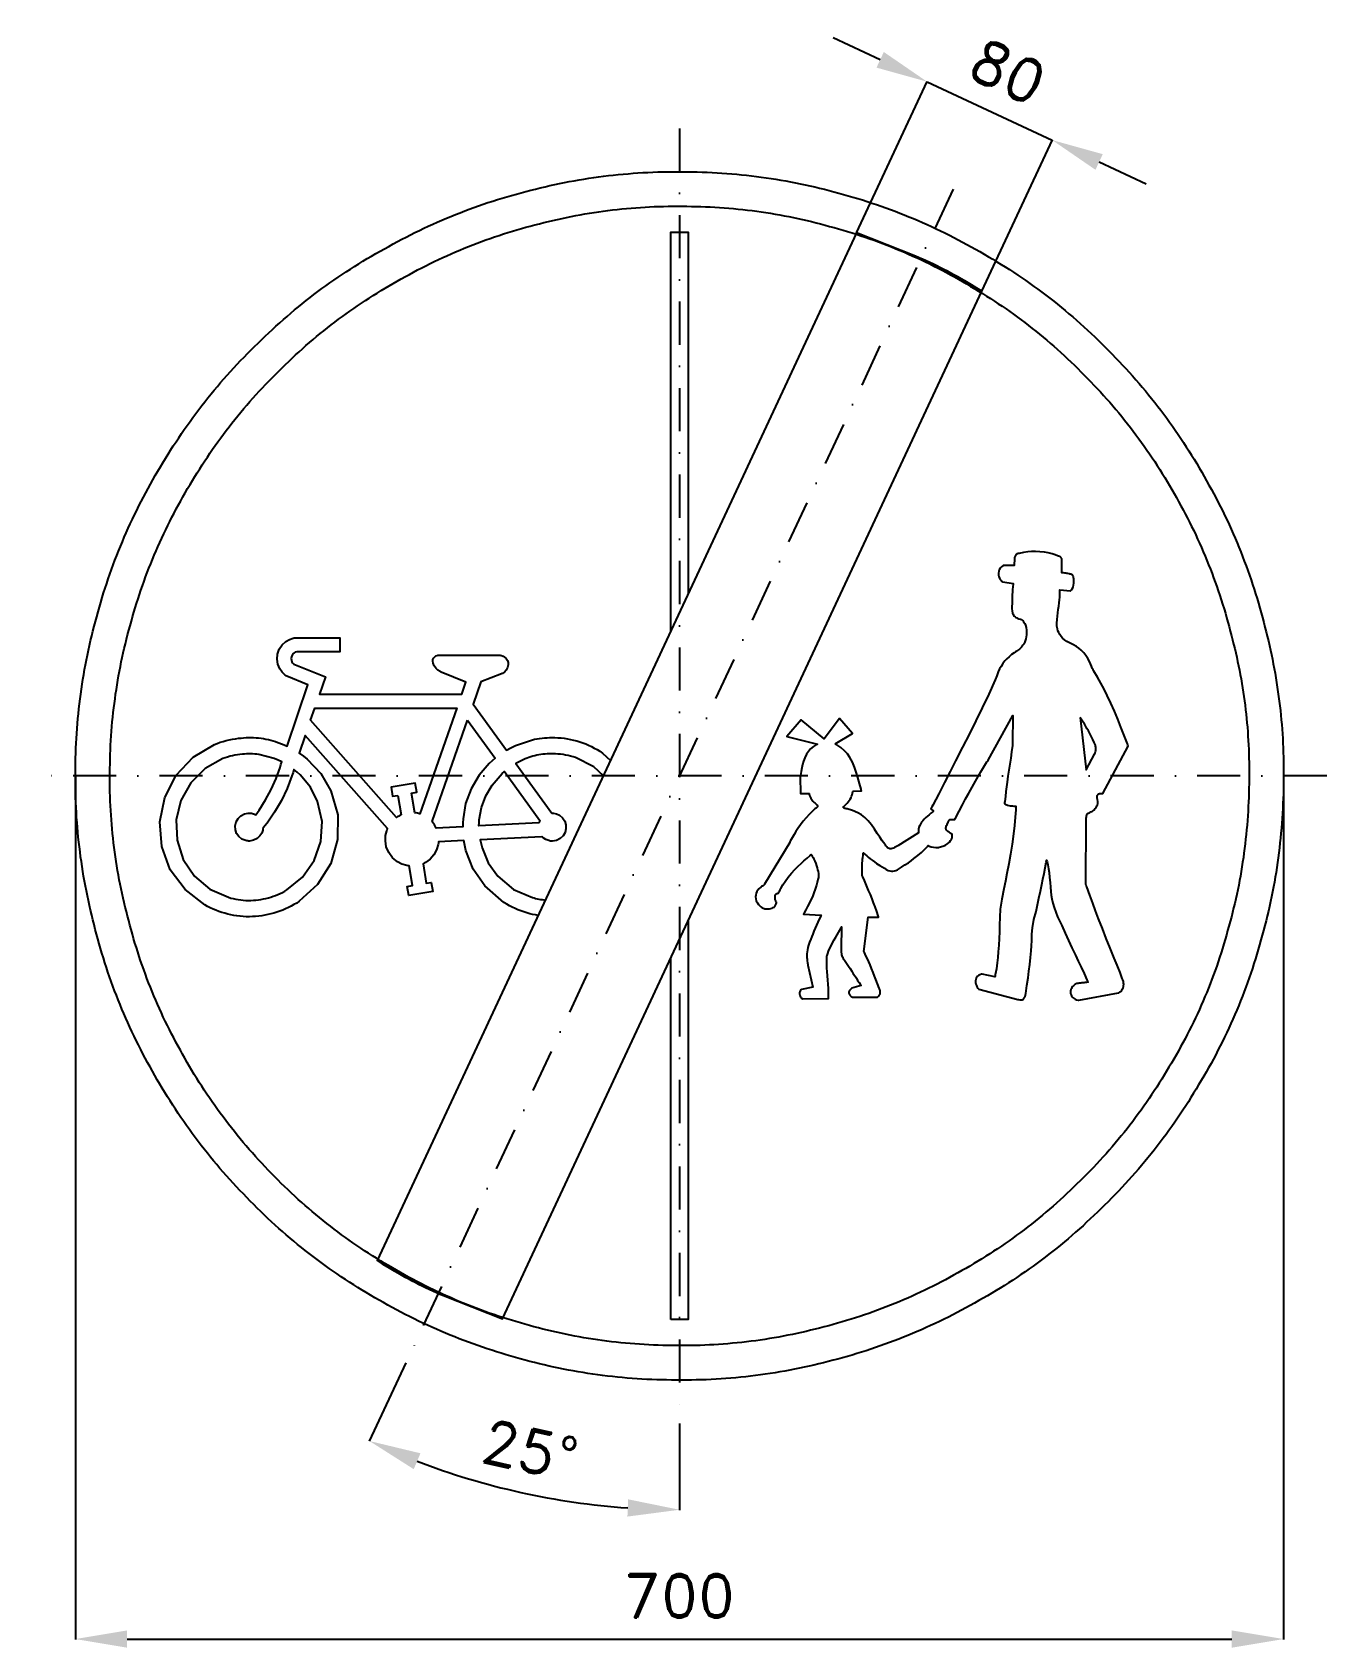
# Model space of a CAD drawing. Header units: millimetres. Extents: x -375 to 375, y -505 to 431.
import ezdxf

# ---------------------------------------------------------------- set-up
doc = ezdxf.new("R2010")
doc.units = ezdxf.units.MM
doc.header["$LTSCALE"] = 5
doc.linetypes.add('ČERCHOVANÁX2', pattern=[2, 1, -0.5, 0, -0.5])
doc.layers.add('Kóty', color=2, linetype='Continuous')
doc.layers.add('Značka', color=7, linetype='Continuous')
doc.styles.get("Standard").update_dxf_attribs({"font": 'romand.shx', "height": 25})
doc.dimstyles.get("Standard").update_dxf_attribs({"dimtxt": 25, "dimasz": 30, "dimexe": 0.18, "dimexo": 0.0625, "dimgap": 12.5, "dimtad": 1, "dimdec": 0, "dimzin": 0, "dimdsep": 46, "dimtxsty": 'Standard', "dimcen": 0.09, "dimadec": 0, "dimazin": 0, "dimtfac": 1, "dimtdec": 0, "dimtofl": 0, "dimtmove": 0, "dimatfit": 3, "dimfxl": 1, "dimtolj": 1, "dimtzin": 0, "dimarcsym": 0})

msp = doc.modelspace()

# ---------------------------------------------------------------- blocks, each defined once
blk = doc.blocks.new('*D2')
at = {"layer": 'Defpoints', "color": 0, "transparency": 16777216}
for p in [(-350.05, 0), (350, -4.58), (350, -500.03)]:
    blk.add_point(p, dxfattribs=at)
at = {"layer": 'Kóty', "color": 0, "lineweight": -2, "transparency": 16777216}
for p, q in [((-350.05, -0.06), (-350.05, -500.21)), ((350, -4.64), (350, -500.21)), ((-320.05, -500.03), (320, -500.03))]:
    blk.add_line(p, q, dxfattribs=at)
at = {"layer": 'Kóty', "color": 0, "transparency": 16777216}
for points in [[(-320.05, -495.03), (-320.05, -505.03), (-350.05, -500.03)], [(320, -495.03), (320, -505.03), (350, -500.03)]]:
    blk.add_solid(points, dxfattribs=at)
at = {"layer": 'Kóty', "color": 0, "transparency": 16777216, "insert": (-0.03, -475.03), "char_height": 25, "attachment_point": 5}
blk.add_mtext('\\A1;700', dxfattribs=at)
blk = doc.blocks.new('*D3')
at = {"layer": 'Defpoints', "color": 0, "transparency": 16777216}
for p in [(215.95, 368.33), (102.6, 314.6), (175.1, 280.77)]:
    blk.add_point(p, dxfattribs=at)
at = {"layer": 'Kóty', "color": 0, "lineweight": -2, "transparency": 16777216}
for p, q in [((116.27, 414.84), (89.08, 427.53)), ((102.63, 314.66), (143.53, 402.32)), ((175.13, 280.83), (216.03, 368.5)), ((243.14, 355.65), (270.32, 342.96))]:
    blk.add_line(p, q, dxfattribs=at)
at = {"layer": 'Kóty', "color": 0, "transparency": 16777216}
for points in [[(118.38, 419.37), (114.15, 410.31), (143.45, 402.16)], [(245.25, 360.18), (241.02, 351.12), (215.95, 368.33)]]:
    blk.add_solid(points, dxfattribs=at)
at = {"layer": 'Kóty', "color": 0, "transparency": 16777216, "insert": (190.27, 407.9), "char_height": 25, "attachment_point": 5, "rotation": 334.98787}
blk.add_mtext('\\A1;80', dxfattribs=at)
blk = doc.blocks.new('*D4')
at = {"layer": 'Defpoints', "color": 0, "transparency": 16777216}
for p in [(0, 375), (158.48, 339.87), (-158.48, -339.87), (0, -375), (-121.93, -407.27)]:
    blk.add_point(p, dxfattribs=at)
at = {"layer": 'Kóty', "color": 0, "lineweight": -2, "transparency": 16777216}
for p, q in [((-158.51, -339.92), (-179.74, -385.46)), ((0, -375.06), (0, -425.31))]:
    blk.add_line(p, q, dxfattribs=at)
blk.add_arc((0, 0), 425.13, 249.04403, 265.95597, dxfattribs=at)
at = {"layer": 'Kóty', "color": 0, "transparency": 16777216}
for points in [[(-154, -401.61), (-150.1, -392.41), (-179.67, -385.3)], [(-29.8, -419.07), (-30.16, -429.07), (0, -425.13)]]:
    blk.add_solid(points, dxfattribs=at)
at = {"layer": 'Kóty', "color": 0, "transparency": 16777216, "insert": (-86.6, -390.64), "char_height": 25, "attachment_point": 5, "rotation": 347.5}
blk.add_mtext('\\A1;25°', dxfattribs=at)

# ---------------------------------------------------------------- dimensions: what is measured, and where the dimension line sits
at = {"layer": 'Kóty'}
dim = msp.add_aligned_dim(p1=(102.6, 314.601), p2=(175.1, 280.775), distance=96.6194, dimstyle='Standard', dxfattribs=at)
dim.commit()
dim.dimension.update_dxf_attribs({"geometry": '*D3', "text_midpoint": (190.2719, 407.9017)})
dim = msp.add_angular_dim_2l(base=(-121.9282, -407.2686), line1=((0, 375), (0, -375)), line2=((158.4818, 339.8654), (-158.4818, -339.8654)), dimstyle='Standard', dxfattribs=at)
dim.commit()
dim.dimension.update_dxf_attribs({"geometry": '*D4', "text_midpoint": (-86.6037, -390.6438)})
dim = msp.add_linear_dim(base=(350, -500.0294), p1=(-350.0536, 0), p2=(350, -4.581), dimstyle='Standard', dxfattribs=at)
dim.commit()
dim.dimension.update_dxf_attribs({"geometry": '*D2', "text_midpoint": (-0.0268, -475.0294)})

# ---------------------------------------------------------------- linework, layer by layer
at = {"layer": 'Kóty'}
msp.add_lwpolyline([(143.4517, 402.1593), (215.9517, 368.3333)], dxfattribs=at)
at = {"layer": 'Značka', "color": 6, "linetype": 'ČERCHOVANÁX2', "lineweight": 25, "ltscale": 5}
for p, q in [((0, 375), (0, -375)), ((158.4818, 339.8654), (-158.4818, -339.8654)), ((375, 0), (-375, 0))]:
    msp.add_line(p, q, dxfattribs=at)
at = {"layer": 'Značka', "color": 5}
for points in [[(350, 0), (350, -2.291), (350, -4.581, -0.0321663), (346.5, -50.208, -0.0357268), (336.9, -95.004, -0.0366679), (321.8, -138.262, -0.0347487), (300.8, -178.953, -0.0340422), (275, -216.774, -0.0344423), (244.2, -250.7057, -0.0345546), (209.5, -280.5629, -0.0344262), (171, -305.3736, -0.034386), (129.7, -325.2231, -0.0344168), (86.2, -339.2308, -0.0344232), (41.2, -347.7241, -0.0344159), (-4.6, -349.97, -0.0344167), (-50.2, -346.5273, -0.034417), (-95, -336.8593, -0.0344219), (-138.2, -321.7156, -0.0344258), (-179, -300.7922, -0.0344196), (-216.8, -274.9795, -0.0344135), (-250.7, -244.227, -0.0344027), (-280.6, -209.504, -0.0344212), (-305.4, -171.017, -0.0344081), (-325.2, -129.751, -0.0344167), (-339.2, -86.154, -0.034422), (-347.7, -41.156, -0.0344239), (-350, 4.581, -0.0344186), (-346.5, 50.244, -0.0344066), (-336.9, 95.004, -0.0344079), (-321.7, 138.22, -0.0344215), (-300.8, 178.953, -0.0344123), (-275, 216.776, -0.0344159), (-244.2, 250.706, -0.0344112), (-209.5, 280.56, -0.0344102), (-171, 305.374, -0.0344135), (-129.8, 325.224, -0.0344133), (-86.2, 339.231, -0.0344178), (-41.2, 347.724, -0.0344147), (4.6, 349.97, -0.0344183), (50.2, 346.527, -0.0344185), (95, 336.859, -0.0344139), (138.2, 321.715, -0.0344122), (179, 300.792, -0.034421), (216.8, 274.98, -0.0343987), (250.7, 244.227, -0.0344281), (280.6, 209.501, -0.0344954), (305.4, 171.017, -0.0344081), (325.2, 129.763, -0.0340917), (339.2, 86.154, -0.0328069), (347.5, 43.384, -0.0342764), (350, 0)], [(330, 0), (330, -2.16), (330, -4.32, -0.0321676), (326.7, -47.339, -0.0357412), (317.6, -89.575, -0.0366598), (303.4, -130.361, -0.0347689), (283.6, -168.727, -0.0340415), (259.3, -204.387, -0.0344506), (230.3, -236.38, -0.034559), (197.5, -264.5307, -0.0344287), (161.2, -287.9237, -0.034392), (122.3, -306.6389, -0.034413), (81.2, -319.8462, -0.0344226), (38.8, -327.8541, -0.0344166), (-4.3, -329.9717, -0.0344155), (-47.4, -326.7258, -0.0344178), (-89.6, -317.6102, -0.0344206), (-130.3, -303.3319, -0.0344145), (-168.7, -283.6041, -0.034423), (-204.4, -259.2663, -0.034424), (-236.4, -230.271, -0.0344207), (-264.5, -197.532, -0.0344091), (-287.9, -161.245, -0.0344122), (-306.6, -122.337, -0.0343888), (-319.8, -81.231, -0.0343928), (-327.9, -38.804, -0.034449), (-330, 4.32, -0.0344398), (-326.7, 47.373, -0.0344103), (-317.6, 89.575, -0.0344275), (-303.3, 130.322, -0.0344042), (-283.6, 168.727, -0.0344117), (-259.3, 204.389, -0.034409), (-230.3, 236.38, -0.0344094), (-197.5, 264.528, -0.0344108), (-161.2, 287.924, -0.0344214), (-122.3, 306.639, -0.0344114), (-81.2, 319.846, -0.034423), (-38.8, 327.854, -0.0344179), (4.3, 329.972, -0.0344171), (47.4, 326.726, -0.0344183), (89.6, 317.61, -0.0344109), (130.3, 303.332, -0.0344202), (168.7, 283.604, -0.0344124), (204.4, 259.267, -0.034393), (236.4, 230.271, -0.0344124), (264.5, 197.529, -0.0344903), (287.9, 161.245, -0.0344317), (306.6, 122.348, -0.034062), (319.8, 81.231, -0.032789), (327.7, 40.905, -0.034256), (330, 0)], [(175.1, 280.775), (172.2, 282.633), (169.2, 284.464, 0.0360054), (136.7, 301.075), (102.6, 314.601), (-175.1, -280.7754), (-172.2, -282.6332), (-169.2, -284.4635, 0.0360042), (-136.7, -301.0751), (-102.6, -314.6012), (175.1, 280.775)], [(175.1, 280.775), (172.2, 282.633), (169.2, 284.464, 0.0359697), (136.7, 301.075), (102.6, 314.601), (-175.1, -280.7754), (-172.2, -282.6332), (-169.2, -284.4635, 0.0359686), (-136.7, -301.0751), (-102.6, -314.6012), (175.1, 280.775)], [(90.1, 18.544), (100.2, 24.625), (92.7, 33.321), (83.9, 21.488), (70.4, 32.471), (62.2, 22.889), (80, 18.394), (79.7, 18.269), (79.4, 18.141), (77.6, 17.096), (76, 15.749), (74.7, 14.229), (73.6, 12.528), (72.6, 10.552), (71.8, 8.484), (71.3, 6.617), (70.8, 4.721), (70.4, 2.502), (70.1, 0.267), (70.1, -0.148), (70, -0.563), (70.1, -10.131), (75.1, -10.203), (75.2, -10.341), (75.2, -10.479), (75.4, -11.346), (75.7, -12.188), (76.1, -12.867), (76.4, -13.513), (76.8, -14.084), (77.3, -14.62), (77.7, -15.023), (78.1, -15.404), (78.6, -15.869), (79.2, -16.32), (79.4, -16.548), (79.7, -16.797), (79.8, -16.942), (79.9, -17.099), (80, -17.206), (80, -17.319), (80, -17.425), (80, -17.533), (80, -17.639), (80, -17.742), (79.9, -17.83), (79.9, -17.913), (79.8, -18.01), (79.7, -18.099), (79.7, -18.124), (79.7, -18.149), (79.4, -18.402), (79.1, -18.655), (78.5, -19.167), (77.9, -19.688), (76.5, -21.014), (75.1, -22.388), (73.3, -24.278), (71.7, -26.247), (70.1, -28.288), (68.6, -30.399), (67.4, -32.144), (66.4, -33.927), (65.2, -35.881), (64.2, -37.875), (64, -38.233), (63.9, -38.593), (49.2, -62.674), (49.2, -62.712), (49.2, -62.75), (49.1, -62.963), (49, -63.158), (48.9, -63.315), (48.7, -63.451), (48.5, -63.592), (48.3, -63.716), (48.1, -63.831), (47.9, -63.945), (47.6, -64.1), (47.4, -64.267), (46, -65.425), (44.9, -66.899), (44.5, -67.922), (44.2, -69.01), (44.1, -70.089), (44.2, -71.167), (44.5, -72.368), (45.1, -73.493), (45.8, -74.549), (46.7, -75.454), (47.2, -75.864), (47.7, -76.226), (48.4, -76.592), (49.1, -76.882), (49.4, -76.965), (49.6, -77.043), (49.8, -77.05), (50, -77.055), (50.3, -77.061), (50.7, -77.058), (51.4, -77.024), (52.2, -76.938), (53, -76.788), (53.7, -76.546), (54.3, -76.291), (54.8, -75.96), (55.2, -75.634), (55.5, -75.256), (55.7, -74.894), (55.9, -74.505), (56.1, -74.028), (56.2, -73.533), (56.2, -73.409), (56.2, -73.285), (56.2, -73.229), (56.2, -73.172), (56.1, -73.061), (56, -72.948), (55.9, -72.671), (55.8, -72.389), (55.6, -72.015), (55.5, -71.631), (55.4, -71.237), (55.4, -70.837), (55.4, -70.5), (55.4, -70.162), (55.4, -69.702), (55.5, -69.248), (55.6, -68.948), (55.8, -68.669), (55.9, -68.495), (56, -68.344), (56.2, -68.222), (56.4, -68.123), (56.6, -68.033), (56.9, -67.965), (57.1, -67.911), (57.4, -67.867), (57.4, -67.861), (57.4, -67.854), (57.6, -67.393), (57.9, -66.933), (58.3, -66.042), (58.7, -65.161), (59.9, -63.098), (61.2, -61.102), (62.9, -58.682), (64.8, -56.382), (66.8, -54.266), (68.8, -52.242), (70.5, -50.701), (72.1, -49.194), (73.9, -47.631), (75.7, -46.073), (76, -45.798), (76.3, -45.524), (76.4, -45.684), (76.5, -45.845), (76.7, -46.173), (76.9, -46.504), (77.4, -47.363), (77.8, -48.239), (78.4, -49.462), (78.9, -50.712), (79.4, -52.004), (79.8, -53.318), (80, -54.384), (80.3, -55.461), (80.5, -56.606), (80.6, -57.759), (80.6, -57.962), (80.6, -58.165), (80.6, -58.479), (80.5, -58.794), (80.4, -59.431), (80.2, -60.065), (79.8, -61.693), (79.4, -63.307), (78.7, -65.529), (77.9, -67.722), (77, -69.963), (76, -72.172), (75.1, -73.95), (74.2, -75.705), (73.2, -77.56), (72.2, -79.385), (72, -79.704), (71.8, -80.023), (82.1, -80.752), (81.9, -81.005), (81.8, -81.257), (81, -83.025), (80.1, -84.806), (79.4, -86.509), (78.7, -88.221), (77.9, -89.951), (77.2, -91.69), (76.7, -93.102), (76.1, -94.515), (75.4, -96.308), (74.8, -98.123), (74.4, -99.425), (74.1, -100.749), (74, -101.861), (73.8, -102.982), (73.8, -104.133), (73.8, -105.284), (73.9, -106.239), (73.9, -107.191), (74.1, -108.247), (74.3, -109.297), (74.3, -109.487), (74.3, -109.678), (77.3, -122.39), (70.7, -123.776), (70.6, -123.828), (70.5, -123.881), (70.2, -124.195), (69.9, -124.58), (69.7, -125.05), (69.6, -125.552), (69.6, -126.226), (69.7, -126.896), (69.9, -127.546), (70.2, -128.141), (70.4, -128.453), (70.7, -128.73), (71, -128.945), (71.3, -129.108), (71.4, -129.144), (71.5, -129.178), (86.4, -129), (86.4, -128.635), (86.4, -128.271), (86.4, -125.716), (86.3, -123.163), (86.1, -120.724), (85.9, -118.287), (85.7, -115.843), (85.5, -113.399), (85.4, -111.44), (85.3, -109.479), (85.3, -107.393), (85.3, -105.306), (85.3, -104.937), (85.3, -104.569), (85.4, -104.275), (85.5, -103.982), (85.7, -103.406), (85.9, -102.834), (86.4, -101.457), (87, -100.101), (87.8, -98.377), (88.7, -96.684), (89.7, -95.039), (90.6, -93.408), (91.4, -92.109), (92.1, -90.806), (92.9, -89.402), (93.7, -87.98), (93.8, -87.725), (93.9, -87.469), (93.7, -99.974), (93.7, -100.113), (93.7, -100.253), (93.7, -101.156), (93.7, -102.059), (93.8, -102.813), (93.9, -103.557), (94.1, -104.218), (94.4, -104.862), (94.6, -105.332), (94.8, -105.782), (95.2, -106.298), (95.6, -106.798), (96.8, -108.461), (97.9, -110.165), (98.8, -111.622), (99.8, -113.08), (100.7, -114.566), (101.7, -116.056), (102.5, -117.257), (103.2, -118.457), (104.1, -119.734), (104.9, -121.006), (105.1, -121.23), (105.2, -121.454), (99.9, -122.954), (99.8, -123.025), (99.7, -123.098), (99.2, -123.495), (98.8, -123.966), (98.5, -124.331), (98.4, -124.731), (98.2, -125.115), (98.2, -125.511), (98.2, -125.902), (98.3, -126.281), (98.5, -126.664), (98.7, -127.015), (98.9, -127.269), (99.2, -127.503), (99.5, -127.761), (99.8, -127.991), (99.9, -128.053), (100, -128.114), (114.8, -128.099), (114.9, -128.028), (115, -127.957), (115.4, -127.507), (115.7, -127.034), (116, -126.667), (116.2, -126.272), (116.3, -125.913), (116.3, -125.54), (116.3, -125.116), (116.3, -124.695), (116.2, -124.317), (116.1, -123.948), (115.9, -123.43), (115.7, -122.919), (114.7, -120.494), (113.8, -118.037), (113, -115.919), (112.2, -113.822), (111.3, -111.666), (110.4, -109.517), (109.7, -107.773), (108.9, -106.037), (108, -104.177), (107.2, -102.328), (107, -102.001), (106.8, -101.675), (109.4, -81.752), (115.4, -81.788), (115.3, -81.419), (115.2, -81.05), (114.3, -78.486), (113.4, -75.941), (112.5, -73.533), (111.6, -71.14), (110.6, -68.75), (109.6, -66.369), (108.8, -64.459), (108, -62.552), (107.1, -60.513), (106.2, -58.474), (106, -58.112), (105.9, -57.75), (105.9, -57.558), (105.9, -57.366), (105.8, -56.979), (105.8, -56.592), (105.8, -55.608), (105.8, -54.623), (105.8, -53.291), (105.9, -51.958), (105.9, -50.625), (106, -49.293), (106.1, -48.244), (106.2, -47.196), (106.4, -46.112), (106.5, -45.032), (106.5, -44.846), (106.6, -44.659), (106.8, -44.813), (106.9, -44.966), (107.3, -45.269), (107.6, -45.57), (108.5, -46.311), (109.4, -47.039), (110.5, -47.983), (111.7, -48.902), (112.9, -49.79), (114.1, -50.654), (115.1, -51.326), (116.1, -51.975), (117.4, -52.755), (118.7, -53.527), (119.8, -54.222), (121, -54.791), (121.9, -55.041), (122.8, -55.161), (123.6, -55.157), (124.5, -55.027), (125.4, -54.762), (126.3, -54.381), (127.5, -53.678), (128.7, -52.884), (130.6, -51.578), (132.6, -50.27), (134.2, -49.116), (135.8, -47.93), (137.4, -46.698), (139, -45.419), (140.2, -44.365), (141.4, -43.272), (142.6, -42.084), (143.7, -40.84), (143.9, -40.617), (144.1, -40.393), (144.4, -40.536), (144.7, -40.672), (145.3, -40.907), (145.9, -41.098), (147.2, -41.375), (148.5, -41.469, 0.0478305), (150.5, -41.314), (152.5, -40.789), (154.1, -40.11), (155.5, -39.183), (156.4, -38.403), (157.1, -37.487), (157.6, -36.698), (157.9, -35.839), (158, -35.413), (158, -34.979), (158, -34.615), (158, -34.255), (157.9, -34.036), (157.9, -33.819), (157.7, -33.7), (157.5, -33.58), (157.2, -33.357), (156.8, -33.133), (156.2, -32.662), (155.5, -32.148), (155.1, -31.805), (154.8, -31.418), (154.6, -31.117), (154.5, -30.79), (154.4, -30.448), (154.4, -30.097), (154.5, -29.692), (154.5, -29.295), (154.7, -28.701), (155, -28.126), (155.6, -26.865), (156.3, -25.639), (156.5, -25.399), (156.6, -25.159), (159.5, -25.159), (159.8, -24.634), (160.1, -24.11), (162, -20.458), (163.9, -16.812), (165.8, -13.364), (167.6, -9.927), (169.5, -6.504), (171.5, -3.1), (173, -0.379), (174.6, 2.326), (176.4, 5.205), (178.1, 8.06), (178.5, 8.565), (178.8, 9.069), (193.1, 34.965), (193, 18.68), (192.9, 18.148), (192.9, 17.616), (192.4, 13.928), (191.9, 10.245), (191.4, 6.779), (190.9, 3.316), (190.3, -0.124), (189.8, -3.565), (189.5, -6.311), (189.1, -9.06), (188.8, -11.983), (188.5, -14.912), (188.4, -15.43), (188.4, -15.948), (188.4, -16), (188.4, -16.05), (188.5, -16.15), (188.6, -16.241), (188.8, -16.408), (189, -16.548), (189.6, -16.799), (190.1, -16.978), (190.9, -17.145), (191.6, -17.265), (192.3, -17.356), (193, -17.421), (193.8, -17.474), (194.7, -17.506), (194.8, -17.509), (194.9, -17.513), (194.9, -18.585), (194.8, -19.658), (194.7, -21.736), (194.5, -23.814), (194.1, -28.679), (193.6, -33.532), (192.8, -39.472), (191.8, -45.387), (190.8, -50.99), (189.7, -56.582), (188.8, -61.044), (187.9, -65.502), (186.7, -71.309), (185.8, -77.158), (185.6, -81.762), (185.5, -86.387), (185.4, -90.251), (185.2, -94.109), (185, -98.019), (184.7, -101.924), (184.5, -105.107), (184.1, -108.283), (183.6, -111.741), (183, -115.181), (182.9, -115.799), (182.8, -116.416), (175.4, -114.844), (175.2, -114.872), (175, -114.905), (174.1, -115.145), (173.3, -115.561), (172.7, -116.029), (172.3, -116.607), (171.9, -117.247), (171.7, -117.943), (171.5, -118.797), (171.5, -119.665), (171.7, -120.561), (172, -121.418), (172.2, -121.946), (172.5, -122.445), (172.8, -122.881), (173.2, -123.28), (173.3, -123.408), (173.5, -123.533), (196.1, -129.528), (196.3, -129.562), (196.4, -129.594), (197.1, -129.732), (197.8, -129.767), (198.2, -129.73), (198.6, -129.625), (199, -129.469), (199.3, -129.251), (199.6, -128.969), (199.8, -128.641), (200, -128.23), (200.2, -127.794), (200.4, -126.897), (200.6, -125.977), (201.2, -121.449), (202, -116.938), (202.5, -113.064), (202.9, -109.175), (203.3, -105.286), (203.7, -101.396), (203.9, -98.344), (204.1, -95.284), (204.2, -91.596), (204.5, -87.933), (205.4, -83.23), (206.6, -78.566), (207.5, -74.658), (208.3, -70.733), (209.1, -66.81), (209.9, -62.887), (210.6, -59.749), (211.2, -56.609), (211.8, -53.276), (212.5, -49.943), (212.6, -49.356), (212.7, -48.768), (212.9, -49.238), (213, -49.708), (213.2, -50.632), (213.4, -51.559), (213.8, -53.786), (214.1, -56.027), (214.4, -58.847), (214.7, -61.675), (214.9, -64.361), (215.2, -67.044), (215.4, -69.124), (215.7, -71.191), (216.3, -73.747), (217.1, -76.257), (219.1, -81.548), (221.5, -86.724), (223.4, -91.017), (225.4, -95.306), (227.4, -99.592), (229.4, -103.866), (231, -107.312), (232.7, -110.762), (234.4, -114.473), (236.1, -118.197), (236.4, -118.86), (236.7, -119.524), (236.6, -119.538), (236.5, -119.551), (236.3, -119.577), (236.1, -119.602), (235.6, -119.66), (235.1, -119.717), (234.4, -119.786), (233.8, -119.853), (233.2, -119.919), (232.5, -119.985), (232, -120.04), (231.5, -120.097), (230.9, -120.164), (230.3, -120.234), (230.2, -120.247), (230.1, -120.26), (230, -120.308), (229.9, -120.356), (229.7, -120.456), (229.5, -120.563), (229.1, -120.843), (228.6, -121.16), (228.2, -121.596), (227.7, -122.083), (227.4, -122.56), (227.1, -123.073), (226.8, -123.503), (226.7, -123.952), (226.6, -124.349), (226.5, -124.755), (226.5, -125.434), (226.6, -126.105), (226.9, -126.781), (227.2, -127.415), (227.6, -128.033), (228.1, -128.575), (228.7, -129.029), (229.3, -129.398), (230.1, -129.736), (231, -129.949), (231.1, -129.975), (231.3, -130), (254.3, -125.755), (254.4, -125.696), (254.6, -125.636), (255.2, -125.182), (255.9, -124.63), (256.3, -124.059), (256.7, -123.421), (257, -122.728), (257.2, -121.999), (257.3, -121.369), (257.4, -120.732), (257.3, -120), (257.2, -119.277), (257.2, -119.143), (257.2, -119.01), (256.9, -118.174), (256.5, -117.338), (255.9, -115.656), (255.3, -113.976), (253.6, -109.734), (251.9, -105.499), (249.6, -99.799), (247.3, -94.103), (245, -88.416), (242.8, -82.716), (241.1, -78.215), (239.4, -73.698), (237.7, -69.004), (236, -64.283), (235.7, -63.464), (235.5, -62.645), (235.7, -25.63), (235.7, -25.468), (235.7, -25.306), (235.7, -24.407), (235.8, -23.511), (235.9, -23.094), (236, -22.69), (236.1, -22.457), (236.2, -22.238), (236.3, -22.043), (236.5, -21.868), (236.8, -21.665), (237, -21.492), (237.4, -21.308), (237.7, -21.146), (238.3, -20.907), (238.9, -20.683), (239, -20.63), (239.2, -20.578), (239.2, -20.513), (239.3, -20.448), (239.4, -20.319), (239.5, -20.194), (239.9, -19.872), (240.2, -19.557), (240.7, -19.094), (241.2, -18.596), (241.6, -17.994), (241.9, -17.332), (242.2, -16.667), (242.3, -15.976), (242.3, -14.832), (242.2, -13.69), (242.1, -12.891), (242, -12.088), (242, -11.699), (242.1, -11.318), (242.2, -11.095), (242.3, -10.887), (242.5, -10.707), (242.6, -10.553), (242.8, -10.419), (243.1, -10.316), (243.4, -10.216), (243.7, -10.16), (244, -10.135), (244.4, -10.135), (244.7, -10.155), (245, -10.195), (245.2, -10.213), (245.3, -10.232), (260, 17.186), (259.7, 17.863), (259.5, 18.54), (257.7, 23.374), (255.8, 28.19), (253.9, 32.851), (252, 37.483), (250, 42.082), (247.8, 46.63), (246.1, 50.177), (244.2, 53.68), (242.2, 57.258), (240.1, 60.76), (239.7, 61.358), (239.3, 61.954), (239.2, 62.219), (239.1, 62.484), (238.9, 63.019), (238.7, 63.55), (238.2, 64.9), (237.5, 66.222), (236.6, 67.992), (235.4, 69.676), (234.2, 71.312), (232.7, 72.824), (231.4, 73.983), (230, 74.988), (228, 76.079), (225.9, 77.081), (224.4, 77.914), (223, 78.893), (222, 79.778), (221.1, 80.777), (220.3, 81.875), (219.7, 83.07), (219.3, 84.137), (219, 85.243), (218.7, 86.831), (218.7, 88.436), (218.8, 90.514), (219.1, 92.582), (219.3, 94.462), (219.5, 96.342), (219.8, 98.328), (220, 100.315), (220.2, 101.96), (220.3, 103.608), (220.4, 105.393), (220.4, 107.179), (220.4, 107.497), (220.4, 107.815), (226.6, 107.236), (226.7, 107.304), (226.8, 107.375), (227.3, 107.849), (227.6, 108.43), (228.1, 109.435), (228.3, 110.49), (228.5, 111.659), (228.5, 112.836), (228.4, 113.906), (228.3, 114.965), (228.2, 115.452), (228, 115.928), (227.9, 116.134), (227.8, 116.327), (227.8, 116.391), (227.7, 116.454), (227.7, 116.473), (227.6, 116.493), (227.5, 116.533), (227.4, 116.572), (227.1, 116.677), (226.8, 116.774), (226.2, 116.917), (225.7, 117.043), (225, 117.177), (224.4, 117.293), (223.8, 117.386), (223.2, 117.466), (222.5, 117.548), (221.8, 117.612), (221.6, 117.623), (221.5, 117.633), (221.5, 124.614), (221.5, 124.666), (221.5, 124.718), (221.6, 125.006), (221.6, 125.297), (221.5, 125.525), (221.5, 125.745), (221.4, 125.938), (221.3, 126.12), (221.2, 126.309), (221, 126.487), (220.9, 126.653), (220.7, 126.819), (220.7, 126.846), (220.7, 126.872), (220.4, 126.994), (220.1, 127.114), (219.6, 127.353), (219.1, 127.579), (217.6, 128.136), (216, 128.612), (213.7, 129.189), (211.4, 129.602), (208.8, 129.896), (206.2, 130, 0.0152233), (204, 129.957), (201.8, 129.782), (199.3, 129.442), (196.8, 128.927), (196.3, 128.816), (195.9, 128.702), (195.9, 128.693), (195.8, 128.685), (195.8, 128.663), (195.7, 128.638), (195.5, 128.553), (195.4, 128.45), (195.1, 128.261), (194.9, 128.043), (194.7, 127.766), (194.5, 127.461), (194.4, 127.174), (194.3, 126.874), (194.2, 126.507), (194.2, 126.136), (194.2, 126.065), (194.2, 125.993), (194, 121.87), (187.7, 121.92), (187.5, 121.83), (187.3, 121.736), (186.5, 121.108), (185.8, 120.292), (185.3, 119.44), (185.1, 118.514), (184.9, 117.438), (184.9, 116.351), (185.1, 115.44), (185.4, 114.563), (185.7, 113.901), (186.1, 113.311), (186.3, 113.101), (186.5, 112.909), (186.8, 112.718), (187.1, 112.567), (187.2, 112.514), (187.4, 112.467), (193.3, 111.481), (193.3, 111.26), (193.3, 111.039), (193.1, 109.495), (193, 107.95), (192.9, 106.479), (192.8, 105.007), (192.8, 103.536), (192.7, 102.064), (192.7, 100.886), (192.7, 99.71), (192.6, 98.241), (192.6, 96.768), (192.7, 95.533), (193, 94.332), (193.3, 93.677), (193.6, 93.072), (194, 92.631), (194.4, 92.244), (194.9, 91.853), (195.5, 91.531), (196.1, 91.268), (196.7, 91.045), (197.5, 90.808), (198.2, 90.595), (198.4, 90.552), (198.6, 90.508), (198.7, 90.316), (198.9, 90.122), (199.2, 89.736), (199.4, 89.336), (200, 88.351), (200.5, 87.306), (200.9, 85.928), (201.1, 84.504), (201.1, 83.082), (201, 81.665), (200.8, 80.536), (200.6, 79.421), (200.3, 78.257), (199.9, 77.113), (199.8, 76.915), (199.7, 76.717), (199.7, 76.617), (199.6, 76.517), (199.5, 76.32), (199.3, 76.125), (199, 75.65), (198.6, 75.191), (198.1, 74.601), (197.6, 74.042), (197, 73.504), (196.4, 72.996), (195.9, 72.601), (195.4, 72.229), (194.7, 71.785), (194, 71.351), (192.4, 70.277), (191, 69.073), (189.7, 67.888), (188.6, 66.609), (187.4, 65.083), (186.4, 63.474), (185.5, 61.953), (184.7, 60.383), (183.8, 58.041), (182.9, 55.666), (179.3, 47.445), (175.4, 39.395), (171.7, 31.896), (168, 24.405), (164, 16.57), (160, 8.76), (156.8, 2.47), (153.5, -3.82), (150.2, -10.341), (146.8, -16.871), (146.3, -17.992), (145.7, -19.114), (147.1, -20.471), (146.9, -20.605), (146.8, -20.739), (145.7, -21.634), (144.7, -22.508), (143.7, -23.32), (142.7, -24.157), (141.8, -25.026), (141, -25.955), (140.3, -26.766), (139.8, -27.624), (139.2, -28.655), (138.7, -29.737), (138.7, -29.945), (138.6, -30.154), (138.6, -30.174), (138.6, -30.194), (138.6, -30.242), (138.6, -30.291), (138.5, -30.45), (138.5, -30.611), (138.5, -30.889), (138.5, -31.168), (138.5, -31.489), (138.5, -31.81), (138.5, -32.072), (138.5, -32.335), (138.5, -32.598), (138.5, -32.861), (138.5, -32.905), (138.5, -32.948), (126.5, -40.501), (126.4, -40.574), (126.2, -40.647), (125.4, -41.12), (124.6, -41.566), (123.9, -41.891), (123.2, -42.13), (122.7, -42.22), (122.3, -42.241), (121.8, -42.184), (121.4, -42.043), (121, -41.84), (120.6, -41.58), (120.2, -41.176), (119.8, -40.721), (119.7, -40.593), (119.6, -40.465), (119.3, -39.996), (118.9, -39.526), (118.2, -38.616), (117.5, -37.693), (116.1, -35.558), (114.6, -33.386), (113, -30.818), (111.2, -28.305), (109.4, -26.068), (107.4, -24.065), (105.4, -22.575), (103.3, -21.338), (100.3, -20.06), (97.2, -19.143), (96.6, -18.986), (96, -18.835), (95.9, -18.823), (95.9, -18.811), (95.8, -18.786), (95.7, -18.76), (95.6, -18.695), (95.4, -18.618), (95.3, -18.546), (95.2, -18.459), (95.1, -18.398), (95, -18.327), (95, -18.256), (95, -18.178), (95, -18.093), (95, -18.009), (95, -17.91), (95.1, -17.819), (95.1, -17.731), (95.2, -17.649), (95.4, -17.475), (95.6, -17.313), (96.4, -16.592), (97.1, -15.803), (97.8, -15.023), (98.4, -14.209), (98.9, -13.383), (99.4, -12.516), (99.7, -11.716), (100.1, -10.892), (100.3, -9.986), (100.5, -9.061), (100.6, -8.91), (100.6, -8.76), (105.5, -8.652), (105.3, -8.171), (105.2, -7.69), (104.2, -4.345), (103.3, -0.991), (102.4, 2.087), (101.4, 5.122), (100.2, 7.985), (98.7, 10.702), (97.3, 12.742), (95.6, 14.602), (93.5, 16.485), (91.1, 18.028), (90.6, 18.29), (90.1, 18.544)], [(-81.8624, -80.8781, -0.03408058), (-88.4, -79.336, -0.0746266), (-101.7, -73.351), (-112.8, -63.736), (-119.6, -54.12), (-123.8, -43.223), (-124.4, -40.365), (-125, -37.485), (-139.6, -38.215), (-139.7, -39.022), (-139.8, -39.825), (-140.8, -42.921), (-142.4, -45.753), (-144.5, -48.225), (-147.2, -50.108), (-147.9, -50.493), (-148.6, -50.854), (-146.8, -62.215), (-143.8, -61.734), (-143, -67.049), (-156.9, -69.292), (-157.8, -63.977), (-154.8, -63.497), (-156.6, -52.136), (-157.3, -52.035), (-158, -51.915), (-160.8, -51.09), (-163.4, -49.718), (-166.2, -47.403), (-168.4, -44.463), (-169.9, -41.12), (-170.4, -37.519), (-170.3, -34.589), (-169.6, -31.765), (-169.4, -31.081), (-169.1, -30.406), (-216.8, 23.408), (-220.3, 13.152), (-217.9, 11.434), (-215.7, 9.646), (-207.8, 1.303), (-202, -8.724), (-198, -22.533), (-198.1, -36.928), (-202, -50.788), (-209.7, -62.94), (-220.3, -72.652, -0.0732913), (-233.3, -78.905, -0.0733033), (-247.4, -81.539, -0.0732787), (-261.7, -80, -0.0732591), (-275.1, -74.761), (-286.5, -65.894), (-295.1, -54.363), (-300, -40.847), (-301.2, -26.511), (-298.3, -12.426), (-291.7, 0.395), (-281.8, 10.785), (-269.5, 18.185, -0.0719481), (-255.5, 21.775, -0.0595377), (-243.9, 21.985, -0.0648276), (-232.7, 19.381), (-230.1, 18.349), (-227.4, 17.225), (-215.3, 52.72), (-227.5, 57.706), (-228, 58.04), (-228.5, 58.388), (-230.2, 60.005), (-231.6, 61.958), (-232.8, 64.69), (-233.2, 67.631), (-232.9, 70.592), (-231.9, 73.386), (-230.3, 75.868), (-228.1, 77.862), (-226, 79.068), (-223.8, 79.793), (-223.2, 79.905), (-222.6, 80), (-196.9, 80), (-196.9, 71.926), (-221.5, 71.926), (-221.6, 71.9), (-221.8, 71.869), (-222.6, 71.652), (-223.3, 71.287), (-224, 70.669), (-224.5, 69.884), (-224.9, 68.992), (-225, 68.039), (-224.9, 67.083), (-224.6, 66.179), (-224.2, 65.522), (-223.7, 64.972), (-223.5, 64.851), (-223.4, 64.734), (-205.2, 57.316), (-208.6, 47.386), (-126.2, 47.386), (-123.8, 54.23), (-138.1, 60.133), (-138.4, 60.284), (-138.7, 60.443), (-140, 61.228), (-141, 62.228), (-142.2, 63.69), (-142.8, 65.393), (-143, 66.385), (-142.9, 67.37), (-142.5, 68.284), (-141.8, 69.047), (-141.2, 69.518), (-140.4, 69.808), (-140.2, 69.854), (-140, 69.893), (-103.7, 69.893)], [(-103.7, 69.893), (-103.5, 69.841), (-103.2, 69.782), (-102.2, 69.427), (-101.4, 68.884), (-100.4, 68.003), (-99.7, 66.917), (-99.3, 65.705), (-99.2, 64.429), (-99.6, 62.723), (-100.4, 61.192), (-101.4, 60.154), (-102.6, 59.395), (-102.9, 59.246), (-103.2, 59.109), (-115.1, 54.574), (-119.6, 41.655), (-100.3, 14.888), (-97.7, 16.283), (-95.1, 17.598), (-84, 21.247, -0.0606145), (-72.3, 22.157, -0.0753229), (-57.8, 19.782, -0.0753019), (-44.7, 13.256), (-39.943, 8.9952)], [(-241.4, -30.506), (-241.5, -30.96), (-241.5, -31.411), (-242.1, -33.139), (-243.1, -34.687), (-244.8, -36.263), (-246.8, -37.279), (-249.1, -37.714, -0.0748802), (-251.3, -37.468), (-253.5, -36.624), (-255.3, -35.195), (-256.6, -33.34), (-257.3, -31.174), (-257.5, -28.89), (-256.9, -26.668), (-255.8, -24.671), (-254.1, -23.092), (-252.1, -22.015), (-249.9, -21.57, -0.0607934), (-248, -21.648), (-246.3, -22.179), (-245.9, -22.372), (-245.5, -22.579), (-244.5, -21.179), (-243.5, -19.768), (-239.8, -13.947), (-236.6, -7.855), (-233.7, -1.56), (-231.4, 4.937), (-230.9, 6.587), (-230.5, 8.241), (-232.6, 9.204), (-234.8, 10.102), (-243.8, 12.406, 0.0591798), (-253.2, 12.545, 0.0736022), (-264.6, 9.991), (-274.8, 4.256), (-283.2, -3.921), (-288.9, -14.153), (-291.7, -25.507), (-291.1, -37.191), (-287.6, -48.33), (-281, -57.988), (-272.1, -65.59), (-261.4, -70.34, 0.0728201), (-249.8, -72.137, 0.0727638), (-238.2, -70.563, 0.0727767), (-227.5, -66.022), (-218.4, -58.591), (-211.6, -49.059), (-207.8, -37.995), (-207.1, -26.337), (-209.7, -14.917), (-213.8, -6.454), (-219.8, 0.678), (-221.6, 2.249), (-223.4, 3.759), (-223.9, 1.904), (-224.6, 0.054), (-227.4, -7.208), (-230.7, -14.231), (-234.6, -21.006), (-239, -27.417), (-240.2, -28.969), (-241.4, -30.506)], [(-44.0879, 0.1088), (-49.7, 5.212), (-60.2, 10.595, 0.0726367), (-71.9, 12.718, 0.0600521), (-81.5, 12.18, 0.0653951), (-90.5, 9.332), (-92.6, 8.31), (-94.8, 7.214), (-73.9, -21.602)], [(-73.9, -21.602), (-73.5, -21.612), (-73, -21.637), (-71.2, -22.002), (-69.6, -22.788), (-67.8, -24.231), (-66.5, -26.135), (-65.8, -28.307), (-65.8, -30.593), (-66.3, -32.809), (-67.5, -34.763), (-69.2, -36.329), (-71.2, -37.336), (-73.5, -37.756, -0.0735084), (-75.8, -37.504), (-77.5, -36.875), (-79, -35.845), (-79.3, -35.536), (-79.7, -35.215), (-115.5, -37.011), (-115, -39.336), (-114.4, -41.644), (-110.8, -50.4), (-105.2, -58.107), (-96.1, -65.773), (-85.2, -70.455, 0.04772963), (-77.683, -71.9177, 0.04772963)]]:
    msp.add_lwpolyline(points, format="xyb", dxfattribs=at)
for points in [[(-5, 83.9114), (-5, 315), (5, 315), (5, 105.351)], [(-163.2, -11.274), (-161.3, -22.635), (-161.5, -22.697), (-161.6, -22.759), (-162.1, -23.022), (-162.7, -23.305), (-163.2, -23.607), (-163.7, -23.93), (-163.8, -24.013), (-163.9, -24.098), (-213.8, 32.203), (-211.3, 39.312), (-129, 39.312), (-150.4, -21.977), (-150.5, -21.932), (-150.7, -21.888), (-151.3, -21.726), (-151.9, -21.59), (-152.5, -21.476), (-153.1, -21.389), (-153.2, -21.371), (-153.4, -21.354), (-155.2, -9.993), (-152.2, -9.512), (-153.1, -4.198), (-167, -6.441), (-166.2, -11.755), (-163.2, -11.274)], [(-122.9, 32.354), (-106.9, 10.229), (-108.6, 8.728), (-110.2, 7.188), (-116.1, 0.333), (-120.7, -7.524), (-123.9, -16.011), (-125.4, -24.91), (-125.5, -27.169), (-125.6, -29.431), (-141, -30.2), (-141.1, -30), (-141.2, -29.801), (-141.6, -29.019), (-142, -28.263), (-142.6, -27.533), (-143.1, -26.838), (-143.2, -26.669), (-143.4, -26.501), (-122.9, 32.354)], [(232.2, 33.886), (235.6, 3.574), (240.5, 12.542), (240.6, 12.639), (240.6, 12.736), (240.9, 13.399), (241.1, 14.081), (241.2, 14.716), (241.3, 15.363), (241.3, 16.026), (241.2, 16.685), (241.1, 17.249), (241, 17.797), (240.6, 18.552), (240.3, 19.287), (239.4, 21.155), (238.5, 23.021), (237.7, 24.536), (236.9, 26.038), (236.1, 27.502), (235.2, 28.953), (234.6, 30.081), (233.9, 31.199), (233.2, 32.352), (232.4, 33.492), (232.3, 33.689), (232.2, 33.886)], [(-80.9, -25.796), (-80.9, -25.864), (-81, -25.933), (-81.1, -26.211), (-81.2, -26.494), (-81.3, -26.782), (-81.4, -27.075), (-81.5, -27.148), (-81.5, -27.222), (-116.2, -28.959), (-116.1, -27.166), (-116, -25.376), (-114.7, -18.337), (-112.2, -11.602), (-108.6, -5.33), (-104, 0.124), (-102.7, 1.365), (-101.4, 2.571), (-80.9, -25.796)], [(5, -83.9117), (5, -315), (-5, -315)], [(-5, -315), (-5, -105.3512)]]:
    msp.add_lwpolyline(points, dxfattribs=at)

msp.set_redraw_order([(e.dxf.handle, doc.entitydb.next_handle()) for e in msp.query("TEXT MTEXT ATTDEF DIMENSION ARC_DIMENSION")])  # texts and dimensions are drawn at this point

doc.saveas('drawing.dxf')
